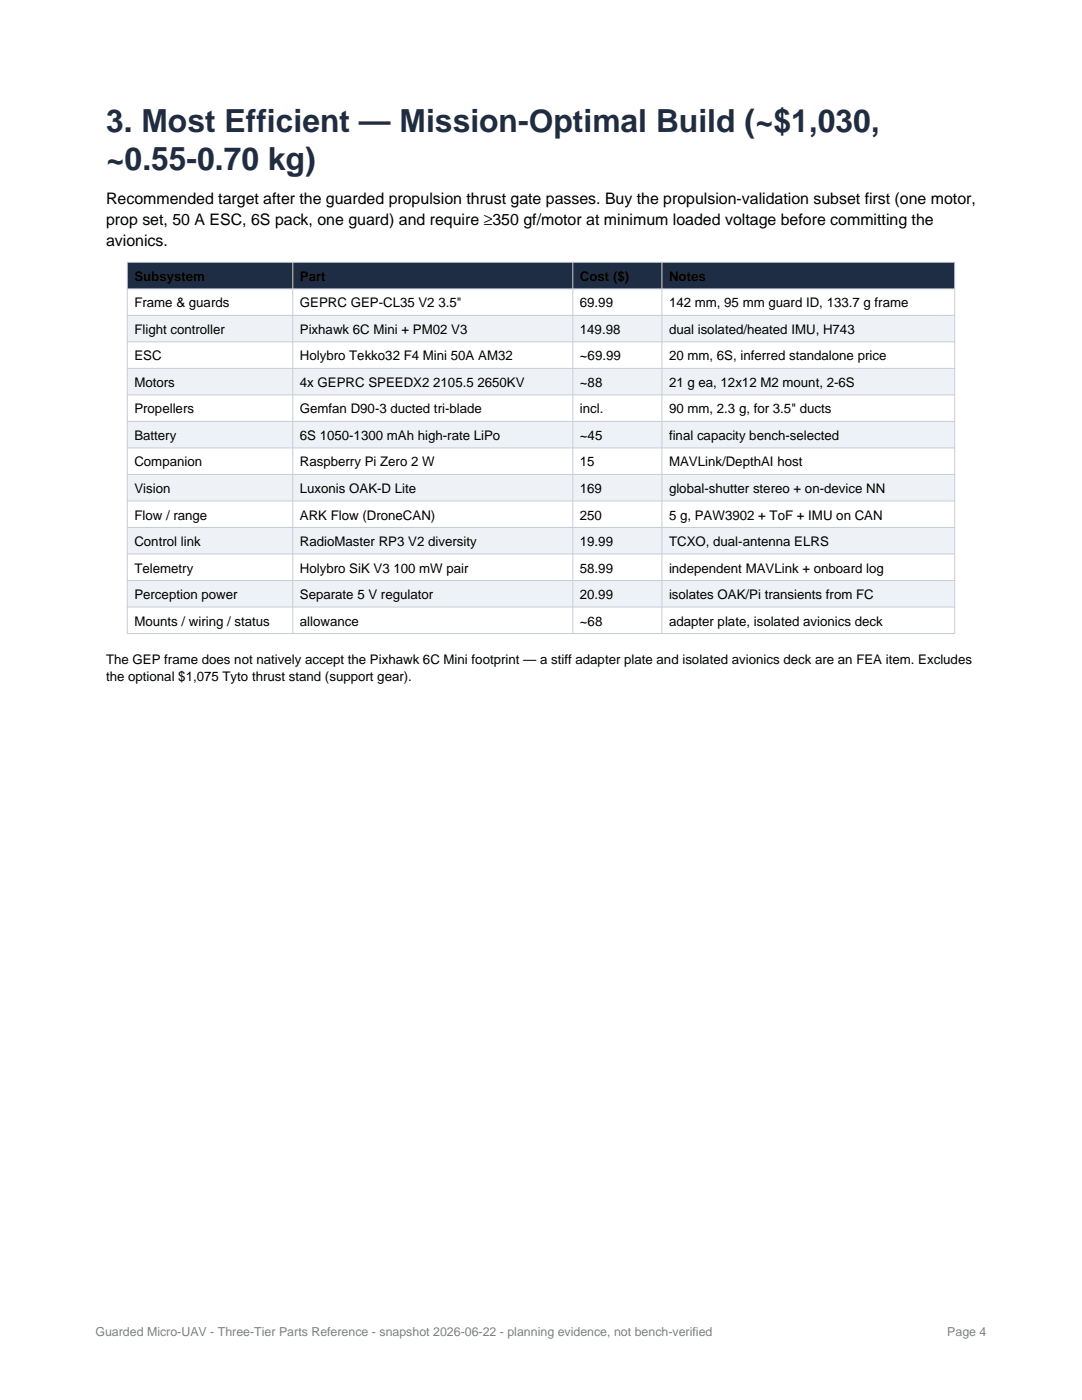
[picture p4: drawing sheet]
<svg xmlns="http://www.w3.org/2000/svg" width="216mm" height="279mm" viewBox="0 0 216 279" stroke-linecap="round" stroke-linejoin="round" font-family="sans-serif">
<defs><g id="words">
<g font-size="6.3" fill="#1f2d44">
<text x="21.2" y="26.2">3. Most Efficient — Mission-Optimal Build (~$1,030,</text>
<text x="21.2" y="34">~0.55-0.70 kg)</text>
</g>
<g font-size="3.2">
<text x="21.2" y="40.7">Recommended target after the guarded propulsion thrust gate passes. Buy the propulsion-validation subset first (one motor,</text>
<text x="21.2" y="44.9">prop set, 50 A ESC, 6S pack, one guard) and require ≥350 gf/motor at minimum loaded voltage before committing the</text>
<text x="21.2" y="49.2">avionics.</text>
</g>
<g font-size="2.6">
<text x="26.8" y="56.1">Subsystem</text>
<text x="59.8" y="56.1">Part</text>
<text x="115.7" y="56.1">Cost ($)</text>
<text x="133.5" y="56.1">Notes</text>
<text x="26.8" y="61.3">Frame &amp; guards</text>
<text x="59.8" y="61.3">GEPRC GEP-CL35 V2 3.5&quot;</text>
<text x="115.7" y="61.3">69.99</text>
<text x="133.5" y="61.3">142 mm, 95 mm guard ID, 133.7 g frame</text>
<text x="26.8" y="66.6">Flight controller</text>
<text x="26.8" y="71.9">ESC</text>
<text x="59.8" y="66.6">Pixhawk 6C Mini + PM02 V3</text>
<text x="59.8" y="71.9">Holybro Tekko32 F4 Mini 50A AM32</text>
<text x="115.7" y="66.6">149.98</text>
<text x="115.7" y="71.9">~69.99</text>
<text x="133.5" y="66.6">dual isolated/heated IMU, H743</text>
<text x="133.5" y="71.9">20 mm, 6S, inferred standalone price</text>
<text x="26.8" y="77.2">Motors</text>
<text x="59.8" y="77.2">4x GEPRC SPEEDX2 2105.5 2650KV</text>
<text x="115.7" y="77.2">~88</text>
<text x="133.5" y="77.2">21 g ea, 12x12 M2 mount, 2-6S</text>
<text x="26.8" y="82.5">Propellers</text>
<text x="59.8" y="82.5">Gemfan D90-3 ducted tri-blade</text>
<text x="115.7" y="82.5">incl.</text>
<text x="133.5" y="82.5">90 mm, 2.3 g, for 3.5&quot; ducts</text>
<text x="26.8" y="87.8">Battery</text>
<text x="59.8" y="87.8">6S 1050-1300 mAh high-rate LiPo</text>
<text x="115.7" y="87.8">~45</text>
<text x="133.5" y="87.8">final capacity bench-selected</text>
<text x="26.8" y="93.1">Companion</text>
<text x="59.8" y="93.1">Raspberry Pi Zero 2 W</text>
<text x="115.7" y="93.1">15</text>
<text x="133.5" y="93.1">MAVLink/DepthAI host</text>
<text x="26.8" y="98.4">Vision</text>
<text x="59.8" y="98.4">Luxonis OAK-D Lite</text>
<text x="115.7" y="98.4">169</text>
<text x="133.5" y="98.4">global-shutter stereo + on-device NN</text>
<text x="26.8" y="103.7">Flow / range</text>
<text x="59.8" y="103.7">ARK Flow (DroneCAN)</text>
<text x="115.7" y="103.7">250</text>
<text x="133.5" y="103.7">5 g, PAW3902 + ToF + IMU on CAN</text>
<text x="26.8" y="109">Control link</text>
<text x="59.8" y="109">RadioMaster RP3 V2 diversity</text>
<text x="115.7" y="109">19.99</text>
<text x="133.5" y="109">TCXO, dual-antenna ELRS</text>
<text x="26.8" y="114.3">Telemetry</text>
<text x="26.8" y="119.6">Perception power</text>
<text x="59.8" y="114.3">Holybro SiK V3 100 mW pair</text>
<text x="59.8" y="119.6">Separate 5 V regulator</text>
<text x="115.7" y="114.3">58.99</text>
<text x="115.7" y="119.6">20.99</text>
<text x="133.5" y="114.3">independent MAVLink + onboard log</text>
<text x="133.5" y="119.6">isolates OAK/Pi transients from FC</text>
<text x="26.8" y="124.8">Mounts / wiring / status</text>
<text x="59.8" y="124.8">allowance</text>
<text x="115.7" y="124.8">~68</text>
<text x="133.5" y="124.8">adapter plate, isolated avionics deck</text>
<text x="21.2" y="132.6">The GEP frame does not natively accept the Pixhawk 6C Mini footprint — a stiff adapter plate and isolated avionics deck are an FEA item. Excludes</text>
<text x="21.2" y="136">the optional $1,075 Tyto thrust stand (support gear).</text>
</g>
<g font-size="2.5" fill="#808080">
<text x="19" y="266.7">Guarded Micro-UAV - Three-Tier Parts Reference - snapshot 2026-06-22 - planning evidence, not bench-verified</text>
<text x="189" y="266.7">Page 4</text>
</g>
</g></defs>
<path d="M25.4 52.4h165.1v5.2h-165.1z" fill-rule="evenodd" fill="#1f2d44"/>
<path d="M25.4 57.6h165.1v5.3h-165.1z" fill-rule="evenodd" fill="#fff"/>
<path d="M25.4 62.9h165.1v5.3h-165.1z" fill-rule="evenodd" fill="#eef2f7"/>
<path d="M25.4 68.2h165.1v5.3h-165.1z" fill-rule="evenodd" fill="#fff"/>
<path d="M25.4 73.5h165.1v5.3h-165.1z" fill-rule="evenodd" fill="#eef2f7"/>
<path d="M25.4 78.8h165.1v5.3h-165.1z" fill-rule="evenodd" fill="#fff"/>
<path d="M25.4 84.1h165.1v5.3h-165.1z" fill-rule="evenodd" fill="#eef2f7"/>
<path d="M25.4 89.4h165.1v5.3h-165.1z" fill-rule="evenodd" fill="#fff"/>
<path d="M25.4 94.7h165.1v5.3h-165.1z" fill-rule="evenodd" fill="#eef2f7"/>
<path d="M25.4 100h165.1v5.3h-165.1z" fill-rule="evenodd" fill="#fff"/>
<path d="M25.4 105.3h165.1v5.3h-165.1z" fill-rule="evenodd" fill="#eef2f7"/>
<path d="M25.4 110.6h165.1v5.3h-165.1z" fill-rule="evenodd" fill="#fff"/>
<path d="M25.4 115.9h165.1v5.2h-165.1z" fill-rule="evenodd" fill="#eef2f7"/>
<path d="M25.4 121.1h165.1v5.3h-165.1z" fill-rule="evenodd" fill="#fff"/>
<g fill="none" stroke="#c5ced8" stroke-width=".2">
<path d="M25.4 52.4h165.1v74h-165.1zM25.4 57.6h165.1M58.4 52.4v74M114.3 52.4v74M132.1 52.4v74M25.4 62.9h165.1M25.4 68.2h165.1M25.4 73.5h165.1M25.4 78.8h165.1M25.4 84.1h165.1M25.4 89.4h165.1M25.4 94.7h165.1"/>
<path d="M25.4 100h165.1M25.4 105.3h165.1M25.4 110.6h165.1M25.4 115.9h165.1M25.4 121.1h165.1"/>
</g>
<use href="#words"/>
</svg>
